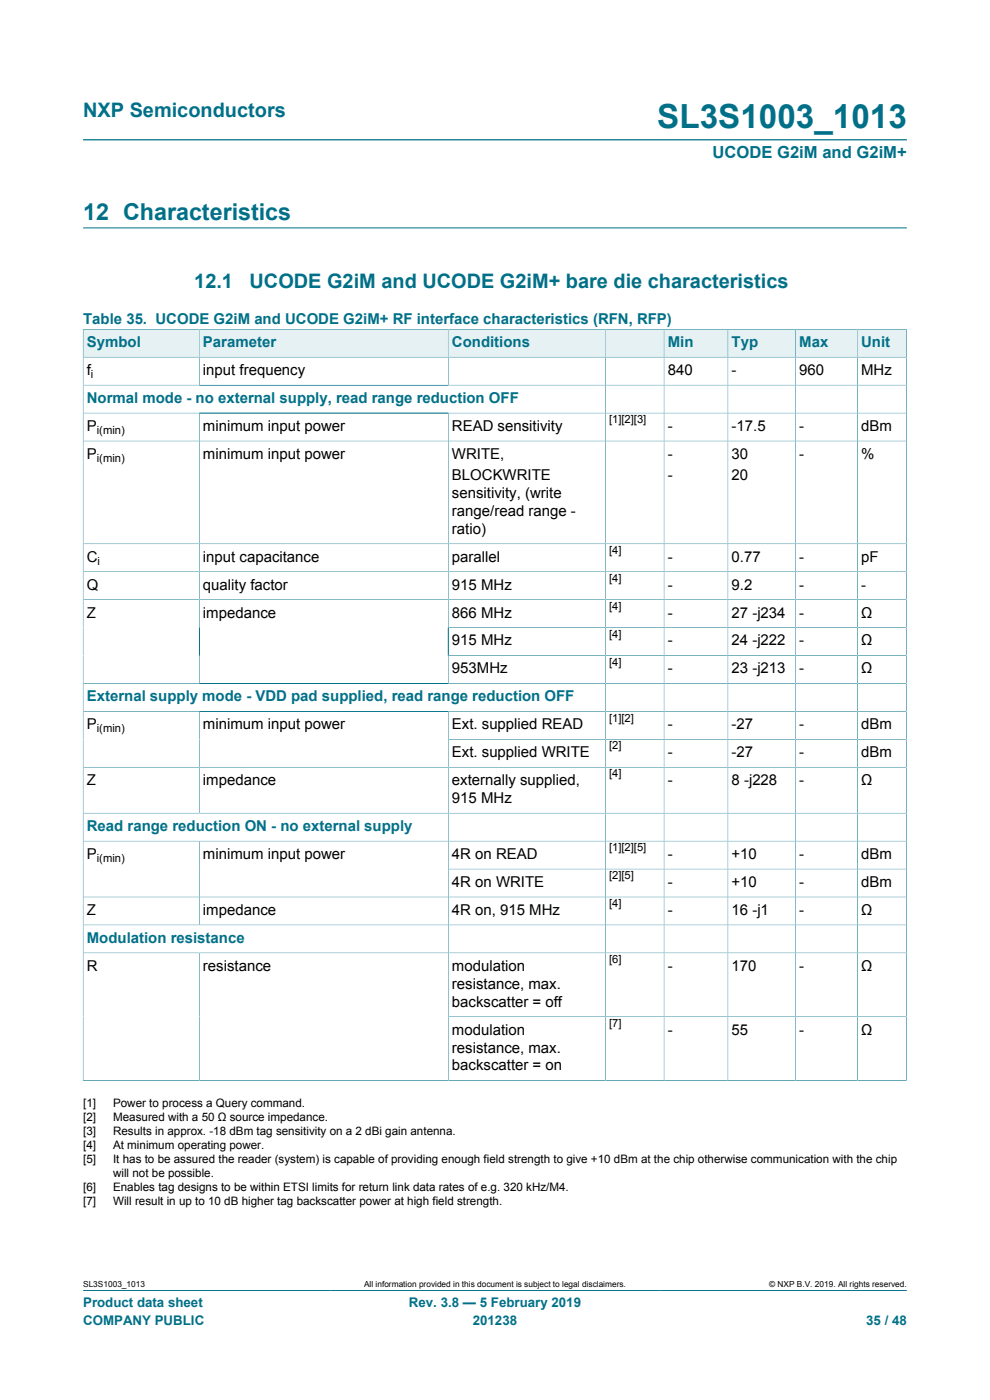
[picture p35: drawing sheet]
<svg xmlns="http://www.w3.org/2000/svg" width="210mm" height="297mm" viewBox="0 0 210 297" stroke-linecap="round" stroke-linejoin="round" font-family="sans-serif">
<defs><g id="words">
<text font-size="7.1" fill="#007088" x="139.4" y="27.2">SL3S1003_1013</text>
<text font-size="4.9" fill="#007088" x="17.6" y="46.6">12 Characteristics</text>
<g font-size="4.2" fill="#007088">
<text x="17.6" y="24.8">NXP Semiconductors</text>
<text x="41.2" y="61.1">12.1</text>
<text x="52.9" y="61.1">UCODE G2iM and UCODE G2iM+ bare die characteristics</text>
</g>
<text font-size="3.5" fill="#007088" x="151.1" y="33.5">UCODE G2iM and G2iM+</text>
<g font-size="3.2" fill="#007088">
<text x="17.6" y="68.8">Table 35. UCODE G2iM and UCODE G2iM+ RF interface characteristics (RFN, RFP)</text>
<text x="18.4" y="73.6">Symbol</text>
<text x="43.1" y="73.6">Parameter</text>
<text x="95.9" y="73.6">Conditions</text>
<text x="141.6" y="73.6">Min</text>
<text x="155.2" y="73.6">Typ</text>
<text x="169.6" y="73.6">Max</text>
<text x="182.7" y="73.6">Unit</text>
<text x="18.4" y="85.5">Normal mode - no external supply, read range reduction OFF</text>
<text x="18.4" y="148.8">External supply mode - VDD pad supplied, read range reduction OFF</text>
<text x="18.4" y="176.3">Read range reduction ON - no external supply</text>
<text x="18.4" y="200">Modulation resistance</text>
</g>
<g font-size="3.2">
<text x="18.4" y="79.6">f</text>
<text x="43.1" y="79.6">input frequency</text>
<text x="141.6" y="79.6">840</text>
<text x="155.2" y="79.6">-</text>
<text x="169.6" y="79.6">960</text>
<text x="182.7" y="79.6">MHz</text>
<text x="18.4" y="91.4">P</text>
<text x="43.1" y="91.4">minimum input power</text>
<text x="95.9" y="91.4">READ sensitivity</text>
<text x="141.6" y="91.4">-</text>
<text x="155.2" y="91.4">-17.5</text>
<text x="169.6" y="91.4">-</text>
<text x="182.7" y="91.4">dBm</text>
<text x="18.4" y="97.3">P</text>
<text x="43.1" y="97.3">minimum input power</text>
<text x="95.9" y="97.3">WRITE,</text>
<text x="95.9" y="101.8">BLOCKWRITE</text>
<text x="141.6" y="97.3">-</text>
<text x="141.6" y="101.8">-</text>
<text x="155.2" y="97.3">30</text>
<text x="155.2" y="101.8">20</text>
<text x="169.6" y="97.3">-</text>
<text x="182.7" y="97.3">%</text>
<text x="95.9" y="105.6">sensitivity, (write</text>
<text x="95.9" y="109.4">range/read range -</text>
<text x="95.9" y="113.2">ratio)</text>
<text x="18.4" y="119.1">C</text>
<text x="43.1" y="119.1">input capacitance</text>
<text x="95.9" y="119.1">parallel</text>
<text x="141.6" y="119.1">-</text>
<text x="155.2" y="119.1">0.77</text>
<text x="169.6" y="119.1">-</text>
<text x="182.7" y="119.1">pF</text>
<text x="18.4" y="125.1">Q</text>
<text x="43.1" y="125.1">quality factor</text>
<text x="95.9" y="125.1">915 MHz</text>
<text x="141.6" y="125.1">-</text>
<text x="155.2" y="125.1">9.2</text>
<text x="169.6" y="125.1">-</text>
<text x="182.7" y="125.1">-</text>
<text x="18.4" y="131">Z</text>
<text x="43.1" y="131">impedance</text>
<text x="95.9" y="131">866 MHz</text>
<text x="141.6" y="131">-</text>
<text x="155.2" y="131">27 -j234</text>
<text x="169.6" y="131">-</text>
<text x="182.7" y="131">Ω</text>
<text x="95.9" y="136.9">915 MHz</text>
<text x="141.6" y="136.9">-</text>
<text x="155.2" y="136.9">24 -j222</text>
<text x="169.6" y="136.9">-</text>
<text x="182.7" y="136.9">Ω</text>
<text x="95.9" y="142.9">953MHz</text>
<text x="141.6" y="142.9">-</text>
<text x="155.2" y="142.9">23 -j213</text>
<text x="169.6" y="142.9">-</text>
<text x="182.7" y="142.9">Ω</text>
<text x="18.4" y="154.7">P</text>
<text x="43.1" y="154.7">minimum input power</text>
<text x="95.9" y="154.7">Ext. supplied READ</text>
<text x="141.6" y="154.7">-</text>
<text x="155.2" y="154.7">-27</text>
<text x="169.6" y="154.7">-</text>
<text x="182.7" y="154.7">dBm</text>
<text x="95.9" y="160.6">Ext. supplied WRITE</text>
<text x="141.6" y="160.6">-</text>
<text x="155.2" y="160.6">-27</text>
<text x="169.6" y="160.6">-</text>
<text x="182.7" y="160.6">dBm</text>
<text x="18.4" y="166.6">Z</text>
<text x="43.1" y="166.6">impedance</text>
<text x="95.9" y="166.6">externally supplied,</text>
<text x="141.6" y="166.6">-</text>
<text x="155.2" y="166.6">8 -j228</text>
<text x="169.6" y="166.6">-</text>
<text x="182.7" y="166.6">Ω</text>
<text x="95.9" y="170.4">915 MHz</text>
<text x="18.4" y="182.2">P</text>
<text x="43.1" y="182.2">minimum input power</text>
<text x="95.9" y="182.2">4R on READ</text>
<text x="141.6" y="182.2">-</text>
<text x="155.2" y="182.2">+10</text>
<text x="169.6" y="182.2">-</text>
<text x="182.7" y="182.2">dBm</text>
<text x="95.9" y="188.2">4R on WRITE</text>
<text x="141.6" y="188.2">-</text>
<text x="155.2" y="188.2">+10</text>
<text x="169.6" y="188.2">-</text>
<text x="182.7" y="188.2">dBm</text>
<text x="18.4" y="194.1">Z</text>
<text x="43.1" y="194.1">impedance</text>
<text x="95.9" y="194.1">4R on, 915 MHz</text>
<text x="141.6" y="194.1">-</text>
<text x="155.2" y="194.1">16 -j1</text>
<text x="169.6" y="194.1">-</text>
<text x="182.7" y="194.1">Ω</text>
<text x="18.4" y="205.9">R</text>
<text x="43.1" y="205.9">resistance</text>
<text x="95.9" y="205.9">modulation</text>
<text x="95.9" y="209.7">resistance, max.</text>
<text x="141.6" y="205.9">-</text>
<text x="155.2" y="205.9">170</text>
<text x="169.6" y="205.9">-</text>
<text x="182.7" y="205.9">Ω</text>
<text x="95.9" y="213.6">backscatter = off</text>
<text x="95.9" y="219.5">modulation</text>
<text x="141.6" y="219.5">-</text>
<text x="155.2" y="219.5">55</text>
<text x="169.6" y="219.5">-</text>
<text x="182.7" y="219.5">Ω</text>
<text x="95.9" y="223.3">resistance, max.</text>
<text x="95.9" y="227.1">backscatter = on</text>
</g>
<g font-size="2.8" fill="#007088">
<text x="17.6" y="277.3">Product data sheet</text>
<text x="17.6" y="281">COMPANY PUBLIC</text>
<text x="86.7" y="277.3">Rev. 3.8 — 5 February 2019</text>
<text x="100.3" y="281">201238</text>
<text x="183.7" y="281">35 / 48</text>
</g>
<g font-size="2.5">
<text x="17.6" y="234.9">[1]</text>
<text x="17.6" y="237.9">[2]</text>
<text x="24" y="234.9">Power to process a Query command.</text>
<text x="24" y="237.9">Measured with a 50 Ω source impedance.</text>
<text x="17.6" y="240.8">[3]</text>
<text x="17.6" y="243.8">[4]</text>
<text x="24" y="240.8">Results in approx. -18 dBm tag sensitivity on a 2 dBi gain antenna.</text>
<text x="24" y="243.8">At minimum operating power.</text>
<text x="17.6" y="246.7">[5]</text>
<text x="24" y="246.7">It has to be assured the reader (system) is capable of providing enough field strength to give +10 dBm at the chip otherwise communication with the chip</text>
<text x="24" y="249.7">will not be possible.</text>
<text x="17.6" y="252.7">[6]</text>
<text x="17.6" y="255.6">[7]</text>
<text x="24" y="252.7">Enables tag designs to be within ETSI limits for return link data rates of e.g. 320 kHz/M4.</text>
<text x="24" y="255.6">Will result in up to 10 dB higher tag backscatter power at high field strength.</text>
</g>
<g font-size="2.4">
<text x="19.3" y="80.2">i</text>
<text x="129.2" y="89.8">[1][2][3]</text>
<text x="20.5" y="92">i(min)</text>
<text x="20.5" y="98">i(min)</text>
<text x="20.7" y="119.8">i</text>
<text x="129.2" y="117.5">[4]</text>
<text x="129.2" y="123.4">[4]</text>
<text x="129.2" y="129.4">[4]</text>
<text x="129.2" y="135.3">[4]</text>
<text x="129.2" y="141.2">[4]</text>
<text x="20.5" y="155.3">i(min)</text>
<text x="129.2" y="153.1">[1][2]</text>
<text x="129.2" y="159">[2]</text>
<text x="129.2" y="164.9">[4]</text>
<text x="20.5" y="182.8">i(min)</text>
<text x="129.2" y="180.6">[1][2][5]</text>
<text x="129.2" y="186.5">[2][5]</text>
<text x="129.2" y="192.4">[4]</text>
<text x="129.2" y="204.3">[6]</text>
<text x="129.2" y="217.8">[7]</text>
</g>
<g font-size="1.8">
<text x="17.6" y="273.1">SL3S1003_1013</text>
<text x="77.2" y="273.1">All information provided in this document is subject to legal disclaimers.</text>
<text x="163.2" y="273.1">© NXP B.V. 2019. All rights reserved.</text>
</g>
</g></defs>
<path d="M17.6 29.7h174.8M17.6 48.3h174.8M17.6 273.8h174.8" fill="none" stroke="#007088" stroke-width=".21"/>
<path d="M17.7 69.9h24.5v5.8h-24.5z" fill="#e6f1f3"/>
<path d="M17.6 69.8v6h24.7v-5.9h-24.7" fill="none" stroke="#007088" stroke-width=".21"/>
<path d="M42.4 69.9h52.6v5.8h-52.6z" fill="#e6f1f3"/>
<path d="M42.3 69.9h52.8v5.9h-52.8z" fill="none" stroke="#007088" stroke-width=".21"/>
<path d="M95.2 69.9h33.1v5.8h-33.1z" fill="#e6f1f3"/>
<path d="M95.1 69.9h33.3v5.9h-33.3z" fill="none" stroke="#007088" stroke-width=".21"/>
<path d="M128.5 69.9h12.3v5.8h-12.3z" fill="#e6f1f3"/>
<path d="M128.4 69.9h12.5v5.9h-12.5z" fill="none" stroke="#007088" stroke-width=".21"/>
<path d="M140.9 69.9h13.4v5.8h-13.4z" fill="#e6f1f3"/>
<path d="M140.9 69.9h13.5v5.9h-13.5z" fill="none" stroke="#007088" stroke-width=".21"/>
<path d="M154.5 69.9h14.2v5.8h-14.2z" fill="#e6f1f3"/>
<path d="M154.4 69.9h14.4v5.9h-14.4z" fill="none" stroke="#007088" stroke-width=".21"/>
<path d="M168.8 69.9h13v5.8h-13z" fill="#e6f1f3"/>
<path d="M168.8 69.9h13.1v5.9h-13.1z" fill="none" stroke="#007088" stroke-width=".21"/>
<path d="M182 69.9h10.2v5.8h-10.2z" fill="#e6f1f3"/>
<g fill="none" stroke="#007088" stroke-width=".21">
<path d="M42.3 75.8v5.9M95.1 75.8v5.9M128.4 75.8v153.4M140.9 75.8v153.4M154.4 75.8v153.4M168.8 75.8v153.4M192.3 69.8v159.5M192.3 75.8h-174.7v153.5M192.3 69.9h-10.4v159.3M17.6 81.7h174.7M17.6 87.6h174.7M17.6 93.6h174.7"/>
<path d="M42.3 87.6v57.4M95.1 87.6v57.4M17.6 115.4h174.7M17.6 121.3h174.7M17.6 127.2h174.7M95.1 133.1h97.2M95.1 139.1h97.2M17.6 150.9h174.7M42.3 150.9v21.6M95.1 150.9v78.3M95.1 156.8h97.2M192.3 145h-174.7"/>
<path d="M17.6 162.8h174.7M17.6 172.5h174.7M17.6 178.4h174.7M42.3 178.4v17.8M17.6 190.3h174.7M17.6 196.2h174.7M95.1 184.4h97.2M17.6 202.1h174.7M42.3 202.1v27.1M95.1 215.7h97.2M192.3 229.2h-174.7"/>
</g>
<use href="#words"/>
</svg>
